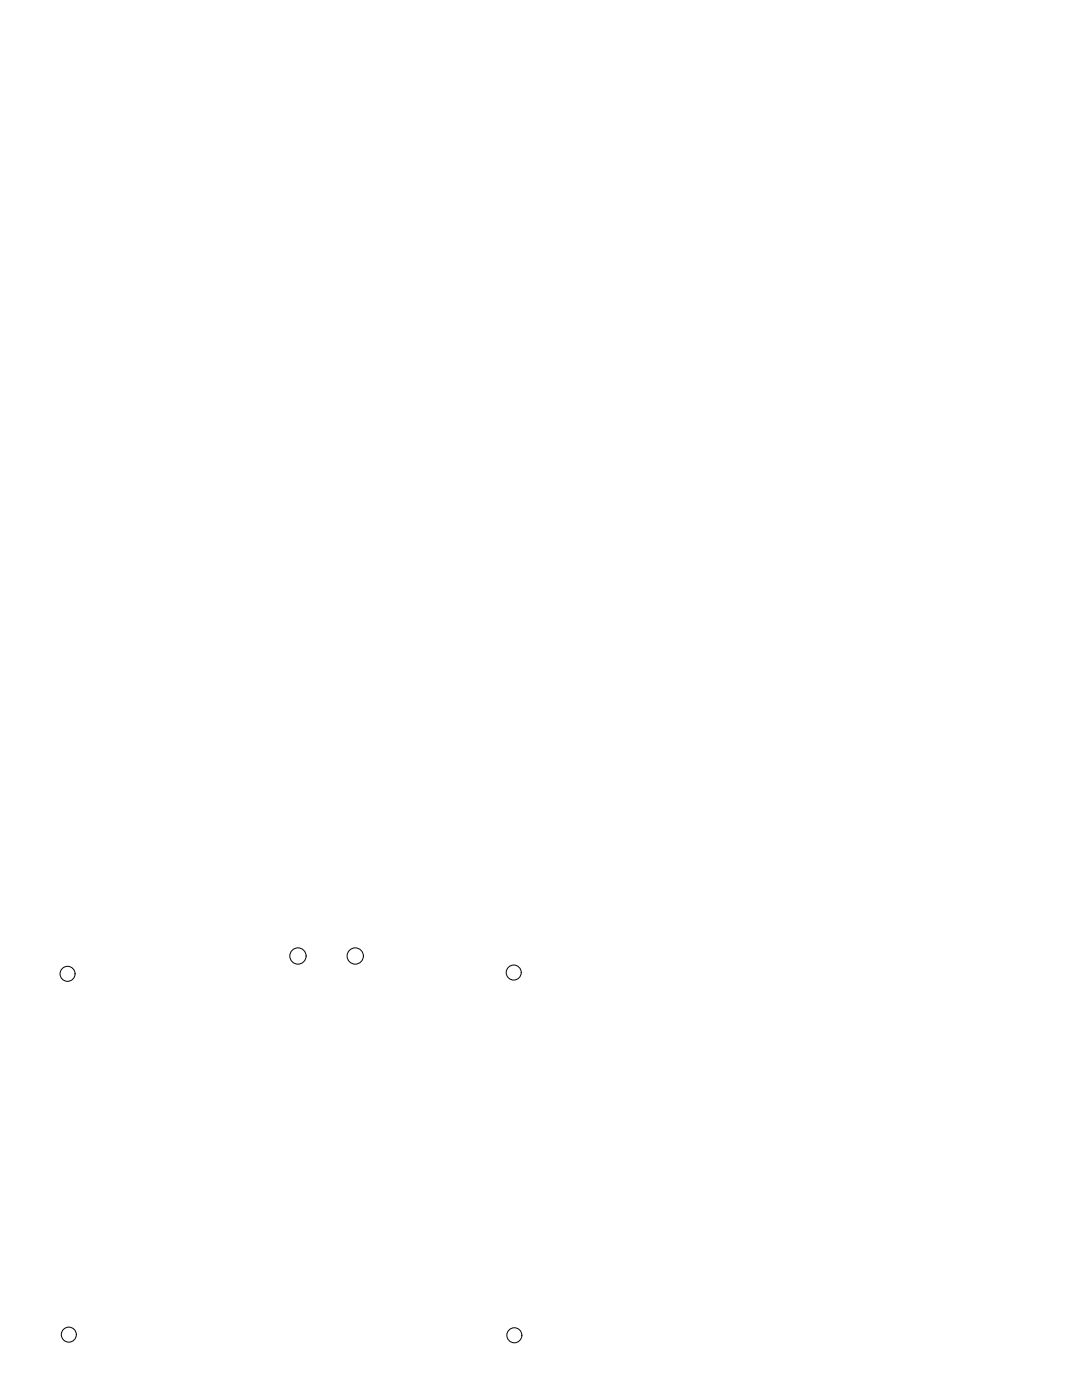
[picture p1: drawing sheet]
<svg xmlns="http://www.w3.org/2000/svg" width="216mm" height="279mm" viewBox="0 0 216 279" stroke-linecap="round" stroke-linejoin="round" font-family="sans-serif">
<g fill="none" stroke="#000" stroke-width=".2">
<circle cx="13.5" cy="194.3" r="1.5"/>
<circle cx="59.5" cy="190.8" r="1.63"/>
<circle cx="70.9" cy="190.8" r="1.63"/>
<circle cx="102.5" cy="194.1" r="1.5"/>
<circle cx="13.7" cy="266.4" r="1.5"/>
<circle cx="102.6" cy="266.5" r="1.5"/>
</g>
</svg>
